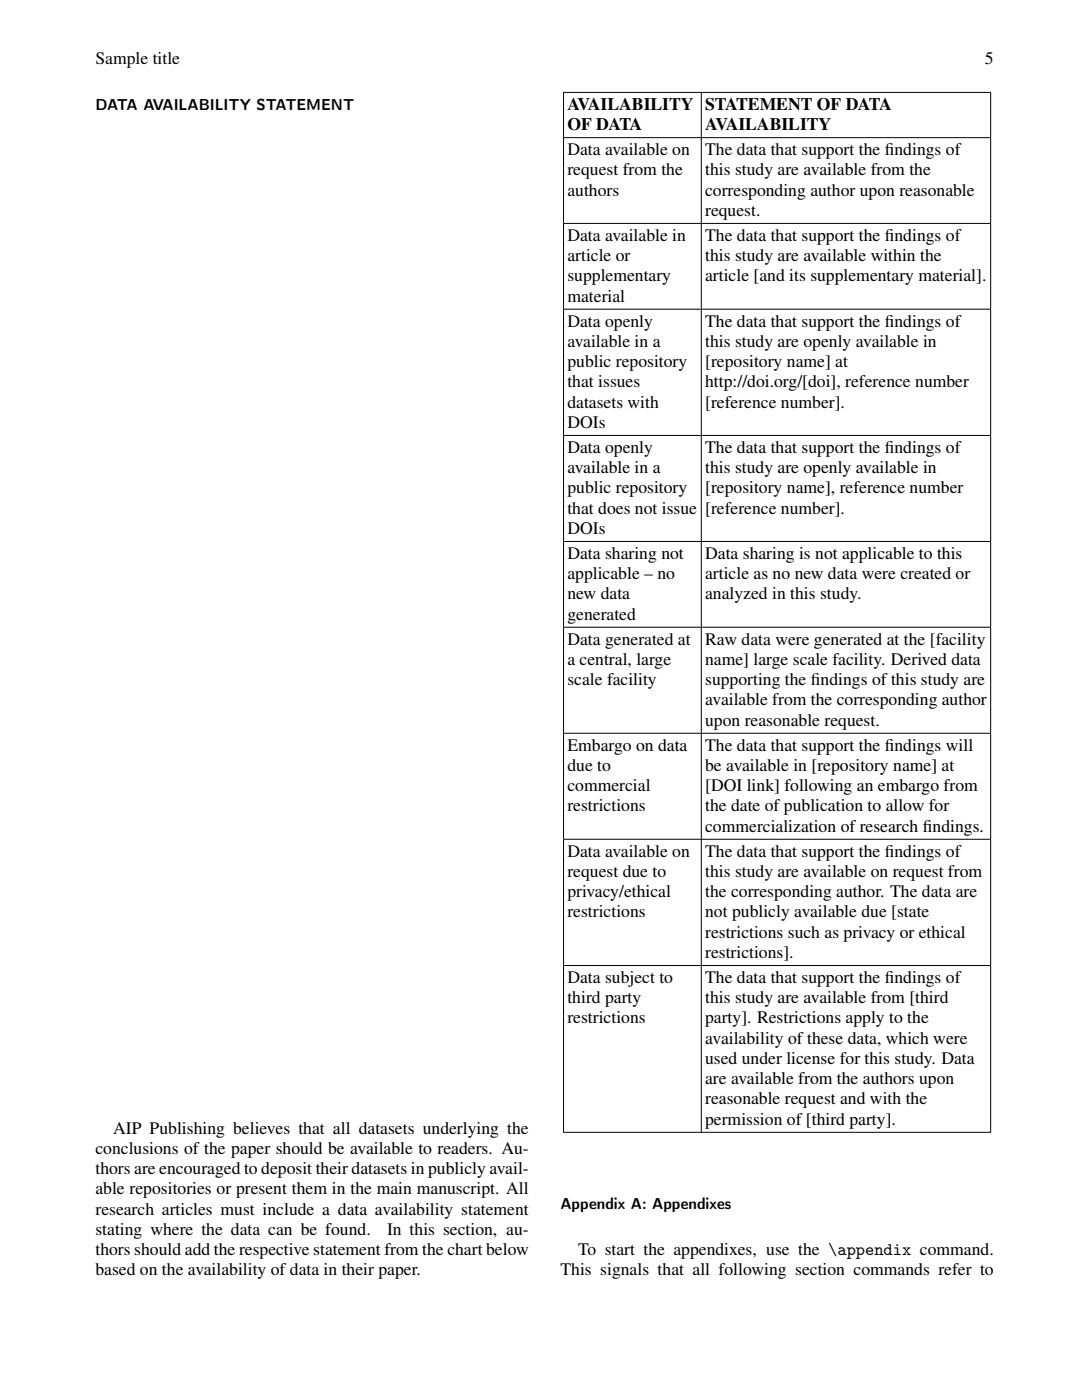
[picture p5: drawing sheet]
<svg xmlns="http://www.w3.org/2000/svg" width="216mm" height="279mm" viewBox="0 0 216 279" stroke-linecap="round" stroke-linejoin="round" font-family="sans-serif">
<defs><g id="words">
<g font-size="3.5">
<text x="19" y="12.7">Sample title</text>
<text x="196.5" y="12.7">5</text>
<text x="113.2" y="21.9">AVAILABILITY</text>
<text x="140.7" y="21.9">STATEMENT OF DATA</text>
<text x="113.2" y="25.9">OF DATA</text>
<text x="140.7" y="25.9">AVAILABILITY</text>
<text x="113.2" y="30.9">Data available on</text>
<text x="113.2" y="35">request from the</text>
<text x="140.7" y="30.9">The data that support the f</text>
<text x="140.7" y="35">this study are available from the</text>
<text x="176.5" y="30.9">indings of</text>
<text x="113.2" y="39">authors</text>
<text x="140.7" y="39">corresponding author upon reasonable</text>
<text x="140.7" y="43.1">request.</text>
<text x="113.2" y="48.1">Data available in</text>
<text x="113.2" y="52.1">article or</text>
<text x="140.7" y="48.1">The data that support the f</text>
<text x="140.7" y="52.1">this study are available within the</text>
<text x="176.5" y="48.1">indings of</text>
<text x="113.2" y="56.1">supplementary</text>
<text x="140.7" y="56.1">article [and its supplementary material].</text>
<text x="113.2" y="60.2">material</text>
<text x="113.2" y="65.2">Data openly</text>
<text x="140.7" y="65.2">The data that support the f</text>
<text x="176.5" y="65.2">indings of</text>
<text x="113.2" y="69.2">available in a</text>
<text x="140.7" y="69.2">this study are openly available in</text>
<text x="113.2" y="73.3">public repository</text>
<text x="113.2" y="77.3">that issues</text>
<text x="140.7" y="73.3">[repository name] at</text>
<text x="140.7" y="77.3">http://doi.org/[doi], reference number</text>
<text x="113.2" y="81.3">datasets with</text>
<text x="140.7" y="81.3">[reference number].</text>
<text x="113.2" y="85.4">DOIs</text>
<text x="113.2" y="90.4">Data openly</text>
<text x="113.2" y="94.4">available in a</text>
<text x="140.7" y="90.4">The data that support the f</text>
<text x="140.7" y="94.4">this study are openly available in</text>
<text x="176.5" y="90.4">indings of</text>
<text x="113.2" y="98.5">public repository</text>
<text x="140.7" y="98.5">[repository name], reference number</text>
<text x="113.2" y="102.5">that does not issue</text>
<text x="113.2" y="106.5">DOIs</text>
<text x="140.7" y="102.5">[reference number].</text>
<text x="113.2" y="111.5">Data sharing not</text>
<text x="140.7" y="111.5">Data sharing is not applicable to this</text>
<text x="113.2" y="115.6">applicable – no</text>
<text x="113.2" y="119.6">new data</text>
<text x="140.7" y="115.6">article as no new data were created or</text>
<text x="140.7" y="119.6">analyzed in this study.</text>
<text x="113.2" y="123.7">generated</text>
<text x="113.2" y="128.6">Data generated at</text>
<text x="140.7" y="128.6">Raw data were generated at the [facility</text>
<text x="113.2" y="132.7">a central, large</text>
<text x="113.2" y="136.7">scale facility</text>
<text x="140.7" y="132.7">name] large scale facility. Derived data</text>
<text x="140.7" y="136.7">supporting the f</text>
<text x="161.8" y="136.7">indings of this study are</text>
<text x="140.7" y="140.8">available from the corresponding author</text>
<text x="113.2" y="149.8">Embargo on data</text>
<text x="140.7" y="144.8">upon reasonable request.</text>
<text x="140.7" y="149.8">The data that support the f</text>
<text x="176.5" y="149.8">indings will</text>
<text x="113.2" y="153.8">due to</text>
<text x="140.7" y="153.8">be available in [repository name] at</text>
<text x="113.2" y="157.9">commercial</text>
<text x="113.2" y="161.9">restrictions</text>
<text x="140.7" y="157.9">[DOI link] following an embargo from</text>
<text x="140.7" y="161.9">the date of publication to allow for</text>
<text x="140.7" y="166">commercialization of research f</text>
<text x="184.1" y="166">indings.</text>
<text x="113.2" y="171">Data available on</text>
<text x="140.7" y="171">The data that support the f</text>
<text x="176.5" y="171">indings of</text>
<text x="113.2" y="175">request due to</text>
<text x="113.2" y="179">privacy/ethical</text>
<text x="140.7" y="175">this study are available on request from</text>
<text x="140.7" y="179">the corresponding author. The data are</text>
<text x="113.2" y="183.1">restrictions</text>
<text x="140.7" y="183.1">not publicly available due [state</text>
<text x="140.7" y="187.1">restrictions such as privacy or ethical</text>
<text x="140.7" y="191.2">restrictions].</text>
<text x="113.2" y="196.2">Data subject to</text>
<text x="140.7" y="196.2">The data that support the f</text>
<text x="176.5" y="196.2">indings of</text>
<text x="113.2" y="200.2">third party</text>
<text x="140.7" y="200.2">this study are available from [third</text>
<text x="113.2" y="204.2">restrictions</text>
<text x="140.7" y="204.2">party]. Restrictions apply to the</text>
<text x="140.7" y="208.3">availability of these data, which were</text>
<text x="140.7" y="212.3">used under license for this study. Data</text>
<text x="140.7" y="216.4">are available from the authors upon</text>
<text x="140.7" y="220.4">reasonable request and with the</text>
<text x="22.6" y="226.3">AIP Publishing believes that all datasets underlying the</text>
<text x="140.7" y="224.5">permission of [third party].</text>
<text x="19.1" y="230.3">conclusions of the paper should be available to readers. Au-</text>
<text x="19.1" y="234.3">thors are encouraged to deposit their datasets in publicly avail-</text>
<text x="19.1" y="238.4">able repositories or present them in the main manuscript. All</text>
<text x="19.1" y="242.4">research articles must include a data availability statement</text>
<text x="19.1" y="246.5">stating where the data can be found.</text>
<text x="19.1" y="250.5">thors should add the respective statement from the chart below</text>
<text x="77.2" y="246.5">In this section, au-</text>
<text x="115.3" y="250.5">To start the appendixes, use the \appendix command.</text>
<text x="19.1" y="254.6">based on the availability of data in their paper.</text>
<text x="111.8" y="254.6">This signals that all following section commands refer to</text>
</g>
<g font-size="3.2">
<text x="19.1" y="21.9">DATA AVAILABILITY STATEMENT</text>
<text x="111.8" y="241.3">Appendix A: Appendixes</text>
</g>
</g></defs>
<g fill="none" stroke="#000" stroke-width=".2">
<path d="M112.4 18.4h85.3M112.5 18.5v8.9M139.9 18.5v8.9M197.7 18.5v8.9M112.4 27.5h85.3M112.5 27.5v17M139.9 27.5v17M197.7 27.5v17M112.4 44.6h85.3M112.5 44.7v16.9M139.9 44.7v16.9M197.7 44.7v16.9"/>
<path d="M112.4 61.7h85.3M112.5 61.8v25M139.9 61.8v25M197.7 61.8v25M112.4 86.9h85.3M112.5 87v21M139.9 87v21M197.7 87v21M112.4 108.1h85.3M112.5 108.1v17M139.9 108.1v17M197.7 108.1v17"/>
<path d="M112.4 125.2h85.3M112.5 125.2v21.1M139.9 125.2v21.1M197.7 125.2v21.1M112.4 146.3h85.3M112.5 146.4v21M139.9 146.4v21M197.7 146.4v21M112.4 167.5h85.3M112.5 167.6v25M139.9 167.6v25M197.7 167.6v25"/>
<path d="M112.4 192.7h85.3M112.5 192.8v33.1M139.9 192.8v33.1M197.7 192.8v33.1M112.4 226h85.3"/>
</g>
<use href="#words"/>
</svg>
